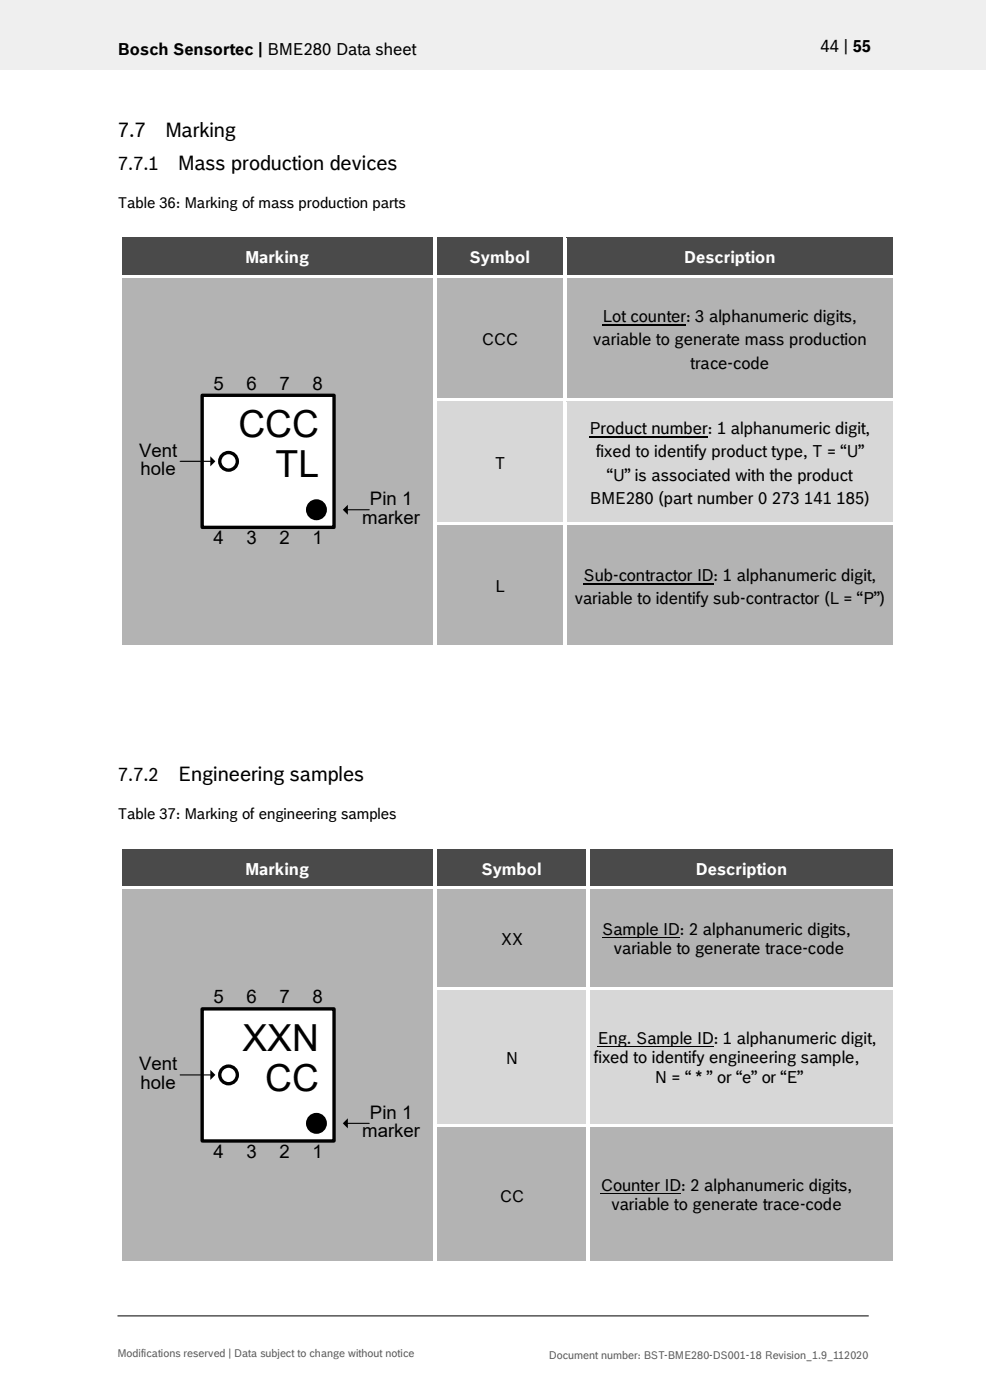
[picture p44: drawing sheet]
<svg xmlns="http://www.w3.org/2000/svg" width="210mm" height="297mm" viewBox="0 0 210 297" stroke-linecap="round" stroke-linejoin="round" font-family="sans-serif">
<defs><g id="words">
<g font-size="7.9">
<text x="50.6" y="92.8">CCC</text>
<text x="58.5" y="101.2">TL</text>
<text x="51.4" y="222.9">XXN</text>
<text x="56.3" y="231.4">CC</text>
</g>
<g font-size="4.2">
<text x="25" y="29">7.7</text>
<text x="35" y="29">Marking</text>
<text x="37.7" y="36">Mass production devices</text>
<text x="37.7" y="165.7">Engineering samples</text>
</g>
<g font-size="4">
<text x="45.3" y="82.7">5</text>
<text x="52.3" y="82.7">6</text>
<text x="59.3" y="82.7">7</text>
<text x="66.3" y="82.7">8</text>
<text x="29.5" y="96.9">Vent</text>
<text x="29.8" y="100.8">hole</text>
<text x="78.5" y="107.2">Pin 1</text>
<text x="76.8" y="111.1">marker</text>
<text x="45.3" y="115.4">4</text>
<text x="52.3" y="115.4">3</text>
<text x="59.3" y="115.4">2</text>
<text x="66.3" y="115.4">1</text>
<text x="45.3" y="212.9">5</text>
<text x="52.3" y="212.9">6</text>
<text x="59.3" y="212.9">7</text>
<text x="66.3" y="212.9">8</text>
<text x="29.5" y="227.1">Vent</text>
<text x="29.8" y="231">hole</text>
<text x="78.5" y="237.3">Pin 1</text>
<text x="45.3" y="245.6">4</text>
<text x="52.3" y="245.6">3</text>
<text x="59.3" y="245.6">2</text>
<text x="66.3" y="245.6">1</text>
<text x="76.8" y="241.3">marker</text>
</g>
<g font-size="3.9">
<text x="25" y="36">7.7.1</text>
<text x="25" y="165.7">7.7.2</text>
</g>
<g font-size="3.5">
<text x="25" y="11.6">Bosch Sensortec | BME280 Data sheet</text>
<text x="174.1" y="11">44 | 55</text>
<text x="127.9" y="68.3">Lot counter: 3 alphanumeric digits,</text>
<text x="102.2" y="73.3">CCC</text>
<text x="125.9" y="73.3">variable to generate mass production</text>
<text x="146.5" y="78.2">trace-code</text>
<text x="125.1" y="92.1">Product number: 1 alphanumeric digit,</text>
<text x="105" y="99.5">T</text>
<text x="126.4" y="97">fixed to identify product type, T = “U”</text>
<text x="128.8" y="101.9">“U” is associated with the product</text>
<text x="125.1" y="106.9">BME280 (part number 0 273 141</text>
<text x="177.5" y="106.9">185)</text>
<text x="105.1" y="125.7">L</text>
<text x="123.8" y="123.2">Sub-contractor ID: 1 alphanumeric digit,</text>
<text x="121.9" y="128.1">variable to identify sub-contractor (L = “P”)</text>
<text x="106.2" y="200.6">XX</text>
<text x="127.8" y="198.3">Sample ID: 2 alphanumeric digits,</text>
<text x="130.2" y="202.4">variable to generate trace-code</text>
<text x="126.7" y="221.5">Eng. Sample ID: 1 alphanumeric digit,</text>
<text x="107.3" y="225.8">N</text>
<text x="126" y="225.6">fixed to identify engineering sample,</text>
<text x="138.9" y="229.7">N = “ * ” or “e” or “E”</text>
<text x="106" y="254.9">CC</text>
<text x="127.5" y="252.6">Counter ID: 2 alphanumeric digits,</text>
<text x="129.7" y="256.7">variable to generate trace-code</text>
</g>
<g font-size="3.5" fill="#fff">
<text x="52.1" y="55.9">Marking</text>
<text x="99.7" y="55.9">Symbol</text>
<text x="145.2" y="55.9">Description</text>
<text x="52.1" y="185.5">Marking</text>
<text x="102.2" y="185.5">Symbol</text>
<text x="147.6" y="185.5">Description</text>
</g>
<g font-size="3.2">
<text x="25" y="44.1">Table 36: Marking of mass production parts</text>
<text x="25" y="173.7">Table 37: Marking of engineering samples</text>
</g>
<g font-size="2.3" fill="#535f6b">
<text x="24.9" y="287.8">Modifications reserved | Data subject to change without notice</text>
<text x="116.5" y="288.3">Document number: BST-BME280-DS001-18 Revision_1.9_112020</text>
</g>
</g></defs>
<path d="M0 0h209.1v14.8h-209.1z" fill="#efeff0"/>
<path d="M24.9 279.2h159.4" fill="none" stroke="#000" stroke-width=".21"/>
<g fill="#424c58">
<path d="M25.8 50.5h66.1v7.8h-66.1z" fill-rule="evenodd"/>
<path d="M27.3 51.9h63.1v5h-63.1z" fill-rule="evenodd"/>
<path d="M92.7 50.5h26.8v7.8h-26.8z" fill-rule="evenodd"/>
<path d="M94.2 51.9h23.7v5h-23.7z" fill-rule="evenodd"/>
<path d="M120.2 50.5h69.2v7.8h-69.2z" fill-rule="evenodd"/>
<path d="M121.8 51.9h66.2v5h-66.2z" fill-rule="evenodd"/>
</g>
<g fill="#fff">
<path d="M25.1 49.7h.7v.8h-.7z" fill-rule="evenodd"/>
<path d="M25.1 49.7h.7v.8h-.7z" fill-rule="evenodd"/>
<path d="M25.8 49.7h66.1v.8h-66.1z" fill-rule="evenodd"/>
</g>
<path d="M25.8 50.5h66.1" fill="none" stroke="#424c58" stroke-width=".21"/>
<path d="M91.9 50.5h.8z" fill="#fff"/>
<g fill="#fff">
<path d="M91.9 49.7h.8v.8h-.8z" fill-rule="evenodd"/>
<path d="M92.7 49.7h26.8v.8h-26.8z" fill-rule="evenodd"/>
</g>
<path d="M92.7 50.5h26.8" fill="none" stroke="#424c58" stroke-width=".21"/>
<path d="M119.5 50.5h.7z" fill="#fff"/>
<g fill="#fff">
<path d="M119.5 49.7h.7v.8h-.7z" fill-rule="evenodd"/>
<path d="M120.2 49.7h69.3v.8h-69.3z" fill-rule="evenodd"/>
</g>
<path d="M120.2 50.5h69.3" fill="none" stroke="#424c58" stroke-width=".21"/>
<g fill="#fff">
<path d="M189.5 49.7h.7v.8h-.7z" fill-rule="evenodd"/>
<path d="M189.5 49.7h.7v.8h-.7z" fill-rule="evenodd"/>
<path d="M25.1 50.5h.7v7.8h-.7z" fill-rule="evenodd"/>
<path d="M91.9 50.5h.8v7.8h-.8z" fill-rule="evenodd"/>
<path d="M119.5 50.5h.7v7.8h-.7z" fill-rule="evenodd"/>
<path d="M189.5 50.5h.7v7.8h-.7z" fill-rule="evenodd"/>
</g>
<g fill="#b2b3b5">
<path d="M25.8 59.1h66.1v77.8h-66.1z" fill-rule="evenodd"/>
<path d="M27.3 78.6h63.1v38.8h-63.1z" fill-rule="evenodd"/>
</g>
<path d="M42.9 83.9h28v28h-28z" fill="#fff"/>
<path d="M42.9 83.9h28v28h-28z" fill="none" stroke="#000" stroke-width=".71"/>
<circle cx="48.5" cy="97.9" r="1.87" fill="#fff"/>
<g fill="none" stroke="#000" stroke-width=".71">
<circle cx="48.5" cy="97.9" r="1.87"/>
<circle cx="67.1" cy="108.1" r="1.87"/>
</g>
<path d="M38.2 97.9h6.6M73.6 108.1h4.7" fill="none" stroke="#000" stroke-width=".24"/>
<g fill="#000">
<path d="M44.6 96.8l1.1 1.1-1.1 1zM73.8 107.1v2.1l-1.1-1.1z"/>
<circle cx="67.1" cy="108.1" r="1.87"/>
</g>
<g fill="#b2b3b5">
<path d="M92.7 59.1h26.8v25.4h-26.8z" fill-rule="evenodd"/>
<path d="M94.2 69.3h23.7v5h-23.7z" fill-rule="evenodd"/>
<path d="M120.2 59.1h69.2v25.4h-69.2z" fill-rule="evenodd"/>
<path d="M121.8 64.4h66.2v4.9h-66.2z" fill-rule="evenodd"/>
</g>
<path d="M127.9 69h17.6" fill="none" stroke="#000" stroke-width=".25"/>
<g fill="#b2b3b5">
<path d="M121.8 69.3h66.2v5h-66.2z" fill-rule="evenodd"/>
<path d="M121.8 74.3h66.2v4.9h-66.2z" fill-rule="evenodd"/>
</g>
<g fill="#fff">
<path d="M25.1 58.3h.7v.8h-.7z" fill-rule="evenodd"/>
<path d="M25.8 58.3h66.1v.8h-66.1z" fill-rule="evenodd"/>
</g>
<path d="M25.8 59.1h66.1" fill="none" stroke="#b2b3b5" stroke-width=".21"/>
<g fill="#fff">
<path d="M91.9 58.3h.8v.8h-.8z" fill-rule="evenodd"/>
<path d="M92.7 58.3h26.8v.8h-26.8z" fill-rule="evenodd"/>
</g>
<path d="M92.7 59.1h26.8" fill="none" stroke="#b2b3b5" stroke-width=".21"/>
<g fill="#fff">
<path d="M119.5 58.3h.7v.8h-.7z" fill-rule="evenodd"/>
<path d="M120.2 58.3h69.3v.8h-69.3z" fill-rule="evenodd"/>
</g>
<path d="M120.2 59.1h69.3" fill="none" stroke="#b2b3b5" stroke-width=".21"/>
<g fill="#fff">
<path d="M189.5 58.3h.7v.8h-.7z" fill-rule="evenodd"/>
<path d="M25.1 59.1h.7v25.4h-.7z" fill-rule="evenodd"/>
<path d="M91.9 59.1h.8v25.4h-.8z" fill-rule="evenodd"/>
<path d="M119.5 59.1h.7v25.4h-.7z" fill-rule="evenodd"/>
<path d="M189.5 59.1h.7v25.4h-.7z" fill-rule="evenodd"/>
</g>
<g fill="#d7d7da">
<path d="M92.7 85.3h26.8v25.4h-26.8z" fill-rule="evenodd"/>
<path d="M94.2 95.5h23.7v5h-23.7z" fill-rule="evenodd"/>
<path d="M120.2 85.3h69.2v25.4h-69.2z" fill-rule="evenodd"/>
<path d="M121.8 88.1h66.2v4.9h-66.2z" fill-rule="evenodd"/>
</g>
<path d="M125.1 92.7h25.1" fill="none" stroke="#000" stroke-width=".25"/>
<g fill="#d7d7da">
<path d="M121.8 93h66.2v5h-66.2z" fill-rule="evenodd"/>
<path d="M121.8 98h66.2v4.9h-66.2z" fill-rule="evenodd"/>
<path d="M121.8 102.9h66.2v5h-66.2z" fill-rule="evenodd"/>
</g>
<g fill="#fff">
<path d="M25.1 84.5h.7v.8h-.7z" fill-rule="evenodd"/>
<path d="M91.9 84.5h.8v.8h-.8z" fill-rule="evenodd"/>
<path d="M92.7 84.5h26.8v.8h-26.8z" fill-rule="evenodd"/>
</g>
<path d="M92.7 85.3h26.8" fill="none" stroke="#d7d7da" stroke-width=".21"/>
<g fill="#fff">
<path d="M119.5 84.5h.7v.8h-.7z" fill-rule="evenodd"/>
<path d="M120.2 84.5h69.3v.8h-69.3z" fill-rule="evenodd"/>
</g>
<path d="M120.2 85.3h69.3" fill="none" stroke="#d7d7da" stroke-width=".21"/>
<g fill="#fff">
<path d="M189.5 84.5h.7v.8h-.7z" fill-rule="evenodd"/>
<path d="M25.1 85.3h.7v25.4h-.7z" fill-rule="evenodd"/>
<path d="M91.9 85.3h.8v25.4h-.8z" fill-rule="evenodd"/>
<path d="M119.5 85.3h.7v25.4h-.7z" fill-rule="evenodd"/>
<path d="M189.5 85.3h.7v25.4h-.7z" fill-rule="evenodd"/>
</g>
<g fill="#b2b3b5">
<path d="M92.7 111.5h26.8v25.4h-26.8z" fill-rule="evenodd"/>
<path d="M94.2 121.7h23.7v5h-23.7z" fill-rule="evenodd"/>
<path d="M120.2 111.5h69.2v25.4h-69.2z" fill-rule="evenodd"/>
<path d="M121.8 119.3h66.2v4.9h-66.2z" fill-rule="evenodd"/>
</g>
<path d="M123.8 123.8h27.6" fill="none" stroke="#000" stroke-width=".25"/>
<path d="M121.8 124.2h66.2v4.9h-66.2z" fill-rule="evenodd" fill="#b2b3b5"/>
<g fill="#fff">
<path d="M25.1 110.7h.7v.8h-.7z" fill-rule="evenodd"/>
<path d="M91.9 110.7h.8v.8h-.8z" fill-rule="evenodd"/>
<path d="M92.7 110.7h26.8v.8h-26.8z" fill-rule="evenodd"/>
</g>
<path d="M92.7 111.5h26.8" fill="none" stroke="#b2b3b5" stroke-width=".21"/>
<g fill="#fff">
<path d="M119.5 110.7h.7v.8h-.7z" fill-rule="evenodd"/>
<path d="M120.2 110.7h69.3v.8h-69.3z" fill-rule="evenodd"/>
</g>
<path d="M120.2 111.5h69.3" fill="none" stroke="#b2b3b5" stroke-width=".21"/>
<g fill="#fff">
<path d="M189.5 110.7h.7v.8h-.7z" fill-rule="evenodd"/>
<path d="M25.1 111.5h.7v25.4h-.7z" fill-rule="evenodd"/>
<path d="M25.1 136.9h.7v.8h-.7z" fill-rule="evenodd"/>
<path d="M25.1 136.9h.7v.8h-.7z" fill-rule="evenodd"/>
<path d="M25.8 136.9h66.1v.8h-66.1z" fill-rule="evenodd"/>
<path d="M91.9 111.5h.8v25.4h-.8z" fill-rule="evenodd"/>
<path d="M91.9 136.9h.8v.8h-.8z" fill-rule="evenodd"/>
<path d="M92.7 136.9h26.8v.8h-26.8z" fill-rule="evenodd"/>
<path d="M119.5 111.5h.7v25.4h-.7z" fill-rule="evenodd"/>
<path d="M119.5 136.9h.7v.8h-.7z" fill-rule="evenodd"/>
<path d="M120.2 136.9h69.3v.8h-69.3z" fill-rule="evenodd"/>
<path d="M189.5 111.5h.7v25.4h-.7z" fill-rule="evenodd"/>
<path d="M189.5 136.9h.7v.8h-.7z" fill-rule="evenodd"/>
<path d="M189.5 136.9h.7v.8h-.7z" fill-rule="evenodd"/>
</g>
<g fill="#424c58">
<path d="M25.8 180.1h66.1v7.9h-66.1z" fill-rule="evenodd"/>
<path d="M27.3 181.6h63.1v4.9h-63.1z" fill-rule="evenodd"/>
<path d="M92.7 180.1h31.8v7.9h-31.8z" fill-rule="evenodd"/>
<path d="M94.2 181.6h28.7v4.9h-28.7z" fill-rule="evenodd"/>
<path d="M125.2 180.1h64.2v7.9h-64.2z" fill-rule="evenodd"/>
<path d="M126.7 181.6h61.3v4.9h-61.3z" fill-rule="evenodd"/>
</g>
<g fill="#fff">
<path d="M25.1 179.4h.7v.8h-.7z" fill-rule="evenodd"/>
<path d="M25.1 179.4h.7v.7h-.7z" fill-rule="evenodd"/>
<path d="M25.8 179.4h66.1v.7h-66.1z" fill-rule="evenodd"/>
</g>
<path d="M25.8 180.1h66.1" fill="none" stroke="#424c58" stroke-width=".21"/>
<path d="M91.9 180.1l.8 .1z" fill="#fff"/>
<g fill="#fff">
<path d="M91.9 179.4h.8v.7h-.8z" fill-rule="evenodd"/>
<path d="M92.7 179.4h31.8v.7h-31.8z" fill-rule="evenodd"/>
</g>
<path d="M92.7 180.1h31.8" fill="none" stroke="#424c58" stroke-width=".21"/>
<path d="M124.5 180.1l.7 .1z" fill="#fff"/>
<g fill="#fff">
<path d="M124.5 179.4h.7v.7h-.7z" fill-rule="evenodd"/>
<path d="M125.2 179.4h64.3v.7h-64.3z" fill-rule="evenodd"/>
</g>
<path d="M125.2 180.1h64.3" fill="none" stroke="#424c58" stroke-width=".21"/>
<g fill="#fff">
<path d="M189.5 179.4h.7v.8h-.7z" fill-rule="evenodd"/>
<path d="M189.5 179.4h.7v.7h-.7z" fill-rule="evenodd"/>
<path d="M25.1 180.2h.7v7.8h-.7z" fill-rule="evenodd"/>
<path d="M91.9 180.2h.8v7.8h-.8z" fill-rule="evenodd"/>
<path d="M124.5 180.2h.7v7.8h-.7z" fill-rule="evenodd"/>
<path d="M189.5 180.2h.7v7.8h-.7z" fill-rule="evenodd"/>
</g>
<g fill="#b2b3b5">
<path d="M25.8 188.8h66.1v78.7h-66.1z" fill-rule="evenodd"/>
<path d="M27.3 208.7h63.1v38.9h-63.1z" fill-rule="evenodd"/>
</g>
<path d="M42.9 214h28v28.1h-28z" fill="#fff"/>
<path d="M42.9 214h28v28.1h-28z" fill="none" stroke="#000" stroke-width=".71"/>
<circle cx="48.5" cy="228" r="1.87" fill="#fff"/>
<g fill="none" stroke="#000" stroke-width=".71">
<circle cx="48.5" cy="228" r="1.87"/>
<circle cx="67.1" cy="238.3" r="1.87"/>
</g>
<path d="M38.2 228h6.6M73.6 238.3h4.7" fill="none" stroke="#000" stroke-width=".24"/>
<g fill="#000">
<path d="M44.6 227l1.1 1-1.1 1.1zM73.8 237.3v2.1l-1.1-1.1z"/>
<circle cx="67.1" cy="238.3" r="1.87"/>
</g>
<g fill="#b2b3b5">
<path d="M92.7 188.8h31.8v20.6h-31.8z" fill-rule="evenodd"/>
<path d="M94.2 196.6h28.7v4.9h-28.7z" fill-rule="evenodd"/>
<path d="M125.2 188.8h64.2v20.6h-64.2z" fill-rule="evenodd"/>
<path d="M126.7 195h61.3v4.1h-61.3z" fill-rule="evenodd"/>
</g>
<path d="M127.8 198.9h16.4" fill="none" stroke="#000" stroke-width=".25"/>
<path d="M126.7 199.1h61.3v4h-61.3z" fill-rule="evenodd" fill="#b2b3b5"/>
<g fill="#fff">
<path d="M25.1 188h.7v.8h-.7z" fill-rule="evenodd"/>
<path d="M25.8 188h66.1v.7h-66.1z" fill-rule="evenodd"/>
</g>
<path d="M25.8 188.7h66.1" fill="none" stroke="#b2b3b5" stroke-width=".21"/>
<g fill="#fff">
<path d="M91.9 188h.8v.8h-.8z" fill-rule="evenodd"/>
<path d="M92.7 188h31.8v.7h-31.8z" fill-rule="evenodd"/>
</g>
<path d="M92.7 188.7h31.8" fill="none" stroke="#b2b3b5" stroke-width=".21"/>
<g fill="#fff">
<path d="M124.5 188h.7v.8h-.7z" fill-rule="evenodd"/>
<path d="M125.2 188h64.3v.7h-64.3z" fill-rule="evenodd"/>
</g>
<path d="M125.2 188.7h64.3" fill="none" stroke="#b2b3b5" stroke-width=".21"/>
<g fill="#fff">
<path d="M189.5 188h.7v.8h-.7z" fill-rule="evenodd"/>
<path d="M25.1 188.8h.7v20.6h-.7z" fill-rule="evenodd"/>
<path d="M91.9 188.8h.8v20.6h-.8z" fill-rule="evenodd"/>
<path d="M124.5 188.8h.7v20.6h-.7z" fill-rule="evenodd"/>
<path d="M189.5 188.8h.7v20.6h-.7z" fill-rule="evenodd"/>
</g>
<g fill="#d7d7da">
<path d="M92.7 210.2h31.8v28.3h-31.8z" fill-rule="evenodd"/>
<path d="M94.2 221.9h28.7v4.9h-28.7z" fill-rule="evenodd"/>
<path d="M125.2 210.2h64.2v28.3h-64.2z" fill-rule="evenodd"/>
<path d="M126.7 218.2h61.3v4.1h-61.3z" fill-rule="evenodd"/>
</g>
<path d="M126.7 222.2h24.7" fill="none" stroke="#000" stroke-width=".25"/>
<g fill="#d7d7da">
<path d="M126.7 222.3h61.3v4.1h-61.3z" fill-rule="evenodd"/>
<path d="M126.7 226.4h61.3v4h-61.3z" fill-rule="evenodd"/>
</g>
<g fill="#fff">
<path d="M25.1 209.4h.7v.8h-.7z" fill-rule="evenodd"/>
<path d="M91.9 209.4h.8v.8h-.8z" fill-rule="evenodd"/>
<path d="M92.7 209.4h31.8v.7h-31.8z" fill-rule="evenodd"/>
</g>
<path d="M92.7 210.2h31.8" fill="none" stroke="#d7d7da" stroke-width=".21"/>
<g fill="#fff">
<path d="M124.5 209.4h.7v.8h-.7z" fill-rule="evenodd"/>
<path d="M125.2 209.4h64.3v.7h-64.3z" fill-rule="evenodd"/>
</g>
<path d="M125.2 210.2h64.3" fill="none" stroke="#d7d7da" stroke-width=".21"/>
<g fill="#fff">
<path d="M189.5 209.4h.7v.8h-.7z" fill-rule="evenodd"/>
<path d="M25.1 210.2h.7v28.3h-.7z" fill-rule="evenodd"/>
<path d="M91.9 210.2h.8v28.3h-.8z" fill-rule="evenodd"/>
<path d="M124.5 210.2h.7v28.3h-.7z" fill-rule="evenodd"/>
<path d="M189.5 210.2h.7v28.3h-.7z" fill-rule="evenodd"/>
</g>
<g fill="#b2b3b5">
<path d="M92.7 239.3h31.8v28.2h-31.8z" fill-rule="evenodd"/>
<path d="M94.2 251h28.7v4.9h-28.7z" fill-rule="evenodd"/>
<path d="M125.2 239.3h64.2v28.2h-64.2z" fill-rule="evenodd"/>
<path d="M126.7 249.3h61.3v4.1h-61.3z" fill-rule="evenodd"/>
</g>
<path d="M127.5 253.3h17" fill="none" stroke="#000" stroke-width=".25"/>
<path d="M126.7 253.4h61.3v4.1h-61.3z" fill-rule="evenodd" fill="#b2b3b5"/>
<g fill="#fff">
<path d="M25.1 238.5h.7v.8h-.7z" fill-rule="evenodd"/>
<path d="M91.9 238.5h.8v.8h-.8z" fill-rule="evenodd"/>
<path d="M92.7 238.5h31.8v.7h-31.8z" fill-rule="evenodd"/>
</g>
<path d="M92.7 239.2h31.8" fill="none" stroke="#b2b3b5" stroke-width=".21"/>
<g fill="#fff">
<path d="M124.5 238.5h.7v.8h-.7z" fill-rule="evenodd"/>
<path d="M125.2 238.5h64.3v.7h-64.3z" fill-rule="evenodd"/>
</g>
<path d="M125.2 239.2h64.3" fill="none" stroke="#b2b3b5" stroke-width=".21"/>
<g fill="#fff">
<path d="M189.5 238.5h.7v.8h-.7z" fill-rule="evenodd"/>
<path d="M25.1 239.3h.7v28.3h-.7z" fill-rule="evenodd"/>
<path d="M25.1 267.6h.7v.8h-.7z" fill-rule="evenodd"/>
<path d="M25.1 267.6h.7v.8h-.7z" fill-rule="evenodd"/>
<path d="M25.8 267.6h66.1v.8h-66.1z" fill-rule="evenodd"/>
<path d="M91.9 239.3h.8v28.3h-.8z" fill-rule="evenodd"/>
<path d="M91.9 267.6h.8v.8h-.8z" fill-rule="evenodd"/>
<path d="M92.7 267.6h31.8v.8h-31.8z" fill-rule="evenodd"/>
<path d="M124.5 239.3h.7v28.3h-.7z" fill-rule="evenodd"/>
<path d="M124.5 267.6h.7v.8h-.7z" fill-rule="evenodd"/>
<path d="M125.2 267.6h64.3v.8h-64.3z" fill-rule="evenodd"/>
<path d="M189.5 239.3h.7v28.3h-.7z" fill-rule="evenodd"/>
<path d="M189.5 267.6h.7v.8h-.7z" fill-rule="evenodd"/>
<path d="M189.5 267.6h.7v.8h-.7z" fill-rule="evenodd"/>
</g>
<use href="#words"/>
</svg>
